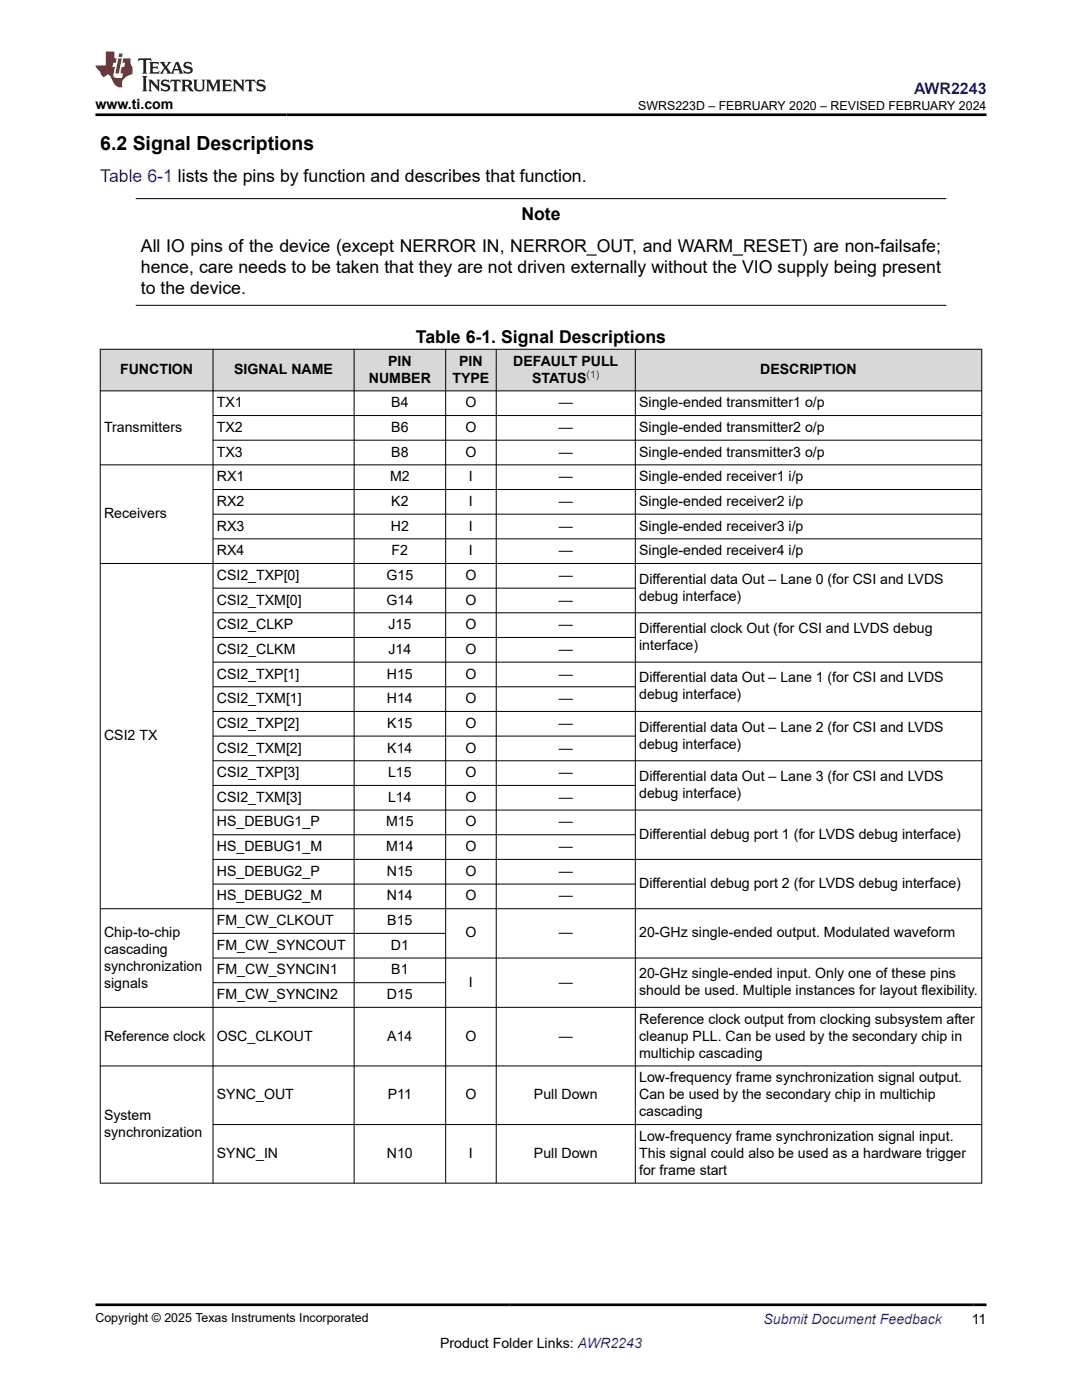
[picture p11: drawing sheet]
<svg xmlns="http://www.w3.org/2000/svg" width="216mm" height="279mm" viewBox="0 0 216 279" stroke-linecap="round" stroke-linejoin="round" font-family="sans-serif">
<defs><g id="words">
<text font-size="3.9" x="20" y="29.9">6.2 Signal Descriptions</text>
<text font-size="3.5" fill="#00f" x="20" y="36.4">Table 6-1 lists the pins by function and describes that function.</text>
<g font-size="3.5">
<text x="104" y="43.9">Note</text>
<text x="28.1" y="50.2">All IO pins of the device (except NERROR IN, NERROR_OUT, and WARM_RESET) are non-failsafe;</text>
<text x="28.1" y="58.7">to the device.</text>
<text x="28.1" y="54.5">hence, care needs to be taken that they are not driven externally without the VIO supply being present</text>
<text x="83" y="68.5">Table 6-1. Signal Descriptions</text>
</g>
<text font-size="3.2" fill="#00f" x="182.4" y="18.7">AWR2243</text>
<g font-size="2.8">
<text x="19" y="21.8">www.ti.com</text>
<text x="24" y="74.7">FUNCTION</text>
<text x="46.7" y="74.7">SIGNAL NAME</text>
<text x="73.6" y="76.4">NUMBER</text>
<text x="77.4" y="73">PIN</text>
<text x="90.3" y="76.4">TYPE</text>
<text x="91.6" y="73">PIN</text>
<text x="102.4" y="73">DEFAULT PULL</text>
<text x="106.2" y="76.4">STATUS</text>
<text x="151.7" y="74.7">DESCRIPTION</text>
<text x="43.3" y="81.3">TX1</text>
<text x="78.1" y="81.3">B4</text>
<text x="92.9" y="81.3">O</text>
<text x="111.5" y="81.3">—</text>
<text x="127.5" y="81.3">Single-ended transmitter1 o/p</text>
<text x="20.8" y="86.2">Transmitters</text>
<text x="43.3" y="86.2">TX2</text>
<text x="78.1" y="86.2">B6</text>
<text x="92.9" y="86.2">O</text>
<text x="111.5" y="86.2">—</text>
<text x="127.5" y="86.2">Single-ended transmitter2 o/p</text>
<text x="43.3" y="91.1">TX3</text>
<text x="78.1" y="91.1">B8</text>
<text x="92.9" y="91.1">O</text>
<text x="111.5" y="91.1">—</text>
<text x="127.5" y="91.1">Single-ended transmitter3 o/p</text>
<text x="43.3" y="96">RX1</text>
<text x="43.3" y="101">RX2</text>
<text x="77.8" y="96">M2</text>
<text x="78.1" y="101">K2</text>
<text x="93.6" y="96">I</text>
<text x="93.6" y="101">I</text>
<text x="111.5" y="96">—</text>
<text x="111.5" y="101">—</text>
<text x="127.5" y="96">Single-ended receiver1 i/p</text>
<text x="127.5" y="101">Single-ended receiver2 i/p</text>
<text x="20.8" y="103.4">Receivers</text>
<text x="43.3" y="105.9">RX3</text>
<text x="78" y="105.9">H2</text>
<text x="93.6" y="105.9">I</text>
<text x="111.5" y="105.9">—</text>
<text x="127.5" y="105.9">Single-ended receiver3 i/p</text>
<text x="43.3" y="110.8">RX4</text>
<text x="78.1" y="110.8">F2</text>
<text x="93.6" y="110.8">I</text>
<text x="111.5" y="110.8">—</text>
<text x="127.5" y="110.8">Single-ended receiver4 i/p</text>
<text x="43.3" y="115.7">CSI2_TXP[0]</text>
<text x="77.1" y="115.7">G15</text>
<text x="92.9" y="115.7">O</text>
<text x="111.5" y="115.7">—</text>
<text x="127.5" y="116.5">Differential data Out – Lane 0 (for CSI and LVDS</text>
<text x="127.5" y="119.9">debug interface)</text>
<text x="43.3" y="125.6">CSI2_CLKP</text>
<text x="43.3" y="120.7">CSI2_TXM[0]</text>
<text x="77.1" y="120.7">G14</text>
<text x="77.5" y="125.6">J15</text>
<text x="92.9" y="125.6">O</text>
<text x="92.9" y="120.7">O</text>
<text x="111.5" y="120.7">—</text>
<text x="111.5" y="125.6">—</text>
<text x="43.3" y="130.5">CSI2_CLKM</text>
<text x="77.5" y="130.5">J14</text>
<text x="92.9" y="130.5">O</text>
<text x="111.5" y="130.5">—</text>
<text x="127.5" y="126.3">Differential clock Out (for CSI and LVDS debug</text>
<text x="127.5" y="129.7">interface)</text>
<text x="43.3" y="135.4">CSI2_TXP[1]</text>
<text x="77.2" y="135.4">H15</text>
<text x="92.9" y="135.4">O</text>
<text x="111.5" y="135.4">—</text>
<text x="127.5" y="136.2">Differential data Out – Lane 1 (for CSI and LVDS</text>
<text x="43.3" y="140.3">CSI2_TXM[1]</text>
<text x="77.2" y="140.3">H14</text>
<text x="92.9" y="140.3">O</text>
<text x="111.5" y="140.3">—</text>
<text x="127.5" y="139.6">debug interface)</text>
<text x="20.8" y="147.7">CSI2 TX</text>
<text x="43.3" y="145.3">CSI2_TXP[2]</text>
<text x="77.3" y="145.3">K15</text>
<text x="92.9" y="145.3">O</text>
<text x="111.5" y="145.3">—</text>
<text x="127.5" y="146">Differential data Out – Lane 2 (for CSI and LVDS</text>
<text x="127.5" y="149.4">debug interface)</text>
<text x="43.3" y="155.1">CSI2_TXP[3]</text>
<text x="43.3" y="150.2">CSI2_TXM[2]</text>
<text x="77.3" y="150.2">K14</text>
<text x="77.4" y="155.1">L15</text>
<text x="92.9" y="155.1">O</text>
<text x="92.9" y="150.2">O</text>
<text x="111.5" y="150.2">—</text>
<text x="111.5" y="155.1">—</text>
<text x="127.5" y="155.9">Differential data Out – Lane 3 (for CSI and LVDS</text>
<text x="43.3" y="160">CSI2_TXM[3]</text>
<text x="77.4" y="160">L14</text>
<text x="92.9" y="160">O</text>
<text x="111.5" y="160">—</text>
<text x="127.5" y="159.3">debug interface)</text>
<text x="43.3" y="164.9">HS_DEBUG1_P</text>
<text x="77" y="164.9">M15</text>
<text x="92.9" y="164.9">O</text>
<text x="111.5" y="164.9">—</text>
<text x="127.5" y="167.4">Differential debug port 1 (for LVDS debug interface)</text>
<text x="43.3" y="169.9">HS_DEBUG1_M</text>
<text x="77" y="169.9">M14</text>
<text x="92.9" y="169.9">O</text>
<text x="111.5" y="169.9">—</text>
<text x="43.3" y="174.8">HS_DEBUG2_P</text>
<text x="43.3" y="179.7">HS_DEBUG2_M</text>
<text x="77.2" y="174.8">N15</text>
<text x="77.2" y="179.7">N14</text>
<text x="92.9" y="174.8">O</text>
<text x="92.9" y="179.7">O</text>
<text x="111.5" y="174.8">—</text>
<text x="111.5" y="179.7">—</text>
<text x="127.5" y="177.2">Differential debug port 2 (for LVDS debug interface)</text>
<text x="43.3" y="184.6">FM_CW_CLKOUT</text>
<text x="77.3" y="184.6">B15</text>
<text x="20.8" y="186.9">Chip-to-chip</text>
<text x="20.8" y="190.3">cascading</text>
<text x="43.3" y="189.5">FM_CW_SYNCOUT</text>
<text x="78" y="189.5">D1</text>
<text x="92.9" y="187.1">O</text>
<text x="111.5" y="187.1">—</text>
<text x="127.5" y="187.1">20-GHz single-ended output. Modulated waveform</text>
<text x="20.8" y="193.7">synchronization</text>
<text x="20.8" y="197.1">signals</text>
<text x="43.3" y="194.5">FM_CW_SYNCIN1</text>
<text x="78.1" y="194.5">B1</text>
<text x="93.6" y="196.9">I</text>
<text x="111.5" y="196.9">—</text>
<text x="127.5" y="195.2">20-GHz single-ended input. Only one of these pins</text>
<text x="43.3" y="199.4">FM_CW_SYNCIN2</text>
<text x="77.2" y="199.4">D15</text>
<text x="127.5" y="198.6">should be used. Multiple instances for layout flexibility.</text>
<text x="20.8" y="207.7">Reference clock</text>
<text x="43.3" y="207.7">OSC_CLKOUT</text>
<text x="77.3" y="207.7">A14</text>
<text x="92.9" y="207.7">O</text>
<text x="111.5" y="207.7">—</text>
<text x="127.5" y="204.3">Reference clock output from clocking subsystem after</text>
<text x="127.5" y="207.7">cleanup PLL. Can be used by the secondary chip in</text>
<text x="127.5" y="211.1">multichip cascading</text>
<text x="43.3" y="219.4">SYNC_OUT</text>
<text x="77.4" y="219.4">P11</text>
<text x="92.9" y="219.4">O</text>
<text x="106.5" y="219.4">Pull Down</text>
<text x="127.5" y="216">Low-frequency frame synchronization signal output.</text>
<text x="127.5" y="219.4">Can be used by the secondary chip in multichip</text>
<text x="20.8" y="223.5">System</text>
<text x="20.8" y="226.9">synchronization</text>
<text x="127.5" y="222.8">cascading</text>
<text x="127.5" y="227.7">Low-frequency frame synchronization signal input.</text>
<text x="43.3" y="231.1">SYNC_IN</text>
<text x="77.2" y="231.1">N10</text>
<text x="93.6" y="231.1">I</text>
<text x="106.5" y="231.1">Pull Down</text>
<text x="127.5" y="231.1">This signal could also be used as a hardware trigger</text>
<text x="127.5" y="234.5">for frame start</text>
<text x="87.8" y="269">Product Folder Links: AWR2243</text>
<text x="193.9" y="264.2">11</text>
</g>
<text font-size="2.8" fill="#00f" x="152.4" y="264.2">Submit Document Feedback</text>
<g font-size="2.5">
<text x="127.4" y="21.9">SWRS223D – FEBRUARY 2020 – REVISED FEBRUARY 2024</text>
<text x="19" y="263.9">Copyright © 2025 Texas Instruments Incorporated</text>
</g>
<text font-size="2.1" fill="#00f" x="117" y="75.4">(1)</text>
</g></defs>
<path d="M27.1 39.6h161.7M27.1 60.9h161.7" fill="none" stroke="#000" stroke-width=".2"/>
<g fill="#d8d8d8">
<path d="M20 69.7h175.9v8.3h-175.9z" fill-rule="evenodd"/>
<path d="M20.1 69.8h22.3v8.1h-22.3z" fill-rule="evenodd"/>
<path d="M42.6 69.8h28v8.1h-28z" fill-rule="evenodd"/>
<path d="M70.7 69.8h18.2v8.1h-18.2z" fill-rule="evenodd"/>
<path d="M89 69.8h10v8.1h-10z" fill-rule="evenodd"/>
<path d="M99.1 69.8h27.6v8.1h-27.6z" fill-rule="evenodd"/>
<path d="M126.8 69.8h69v8.1h-69z" fill-rule="evenodd"/>
</g>
<g fill="none" stroke="#000" stroke-width=".2">
<path d="M19.9 69.7h176.1M19.9 78h176.1M20 69.6v166.6M42.5 69.6v166.6M70.7 69.6v166.6M88.9 69.6v166.6M99 69.6v166.6M126.8 69.6v166.6M195.9 69.6v166.6M19.9 92.8h176.1M42.5 82.9h153.5M42.5 87.9h153.5"/>
<path d="M42.5 97.7h153.5M42.5 102.6h153.5M42.5 107.5h153.5M42.5 117.4h84.3M196 112.5h-176.1M42.5 127.2h84.3M42.5 137.1h84.3M196 122.3h-153.5M196 132.1h-153.5M42.5 146.9h84.3M42.5 151.8h153.5M42.5 156.7h84.3"/>
<path d="M196 142h-153.5M42.5 161.7h153.5M42.5 166.6h84.3M42.5 176.4h84.3M196 171.5h-153.5M42.5 186.3h46.5M42.5 196.1h46.5M196 181.4h-176.1M196 191.2h-153.5M19.9 201h176.1M19.9 212.7h176.1M42.5 224.4h153.5"/>
<path d="M196 236.1h-176.1"/>
</g>
<path d="M27.7 11.6l-.2 .6 .5-.2h.6v.1v2.2l-.2 .4h1l-.2-.4v-2.2v-.1h.5l.5 .2-.1-.6zM29.8 12.4l.2 .3v1.6l-.2 .4h1.9l.1-.6a1.08 1.08 0 0 1-1.3 .2v-.7h.6l.4 .2v-.7l-.4 .2h-.6v-.5l.2-.2a1 1 0 0 1 1 .3l-.1-.5zM31.8 12.4l1 1.1-1 1.2h.9l-.2-.2 .4-.8 .5 .8-.2 .2h1.6l-.2-.2 .1-.5h1l.1 .5-.1 .2h.9l-.2-.4-.8-1.9h-.5l-1 2.1-.8-1.1 .9-1h-.8l.2 .2-.5 .6-.3-.6 .1-.2zM35.2 12.8l.4 1h-.8zM36.8 12.5a.65 .65 0 0 0-.2 .7 .65 .65 0 0 0 .6 .5l.7 .1 .1 .3a.79 .79 0 0 1-.7 .4 .79 .79 0 0 1-.7-.5l.1 .7 .2-.1a.93 .93 0 0 0 1.1 0 .93 .93 0 0 0 .4-.9 1.46 1.46 0 0 0-1.2-.6l-.1-.3a1.09 1.09 0 0 1 1.2 .2l-.2-.6-.1 .1-.6-.2zM28.4 15.2l.2 .4v2.2l-.2 .4h1l-.2-.4v-2.2l.2-.4zM29.6 15.9l.2 .4v1.5l-.2 .4h.8l-.3-.4v-1.3l1.7 1.8v-2l.2-.4h-.8l.2 .2 .1 1.1-1.2-1.3zM32.3 16a.65 .65 0 0 0-.2 .8 .65 .65 0 0 0 .7 .4l.6 .2 .1 .2a.79 .79 0 0 1-.7 .4 .79 .79 0 0 1-.7-.5l.1 .7 .2-.1a.93 .93 0 0 0 1.1 .1 .93 .93 0 0 0 .4-1 1.46 1.46 0 0 0-1.2-.5l-.1-.4a1.09 1.09 0 0 1 1.2 .2l-.2-.6-.1 .1-.6-.1zM34.1 15.9l-.1 .6a.63 .63 0 0 1 .7-.3l.1 1.6-.3 .4h1l-.2-.4v-1.6a.66 .66 0 0 1 .8 .3l-.1-.6zM36.2 15.9l.2 .4v1.5l-.2 .4h.9l-.2-.2v-.7h.5l.1 .2a.79 .79 0 0 0 1.2 .6l-1-.9a.61 .61 0 0 0 .6-.6 .61 .61 0 0 0-.5-.7zM36.9 16.2h.2a.47 .47 0 0 1 .5 .1 .47 .47 0 0 1 .1 .5l-.2 .1-.6 .1zM38.5 15.9l.2 .2a2.27 2.27 0 0 0 .4 2 1.04 1.04 0 0 0 1.7-.7v-1.3l.2-.2h-.8l.2 .4v1.1a.6 .6 0 0 1-.6 .6 .6 .6 0 0 1-.6-.6v-1.1l.3-.4zM41.1 15.9l.2 .4v1.5l-.2 .4h.7l-.2-.4v-1.4l.9 1.9 .8-1.9v1.4l-.2 .4h1l-.3-.4v-1.5l.3-.4h-.8l-.7 1.5-.7-1.5zM44.3 15.9l.2 .4v1.5l-.2 .4h1.9l.1-.6a1.09 1.09 0 0 1-1.3 .2v-.7h.6l.4 .2v-.6l-.4 .2h-.6v-.6l.2-.1a1.01 1.01 0 0 1 1 .3l-.1-.6zM46.4 15.9l.3 .4v1.5l-.3 .4h.8l-.2-.4v-1.3l1.6 1.8v-2l.2-.4h-.7l.2 .2v1.1l-1.2-1.3zM49 15.9l-.1 .6a.63 .63 0 0 1 .8-.3v1.6l-.3 .4h1l-.2-.4v-1.6a.66 .66 0 0 1 .8 .3l-.1-.6zM51.4 16a.65 .65 0 0 0-.2 .8 .65 .65 0 0 0 .6 .4l.6 .2 .2 .2a.79 .79 0 0 1-.8 .4 .79 .79 0 0 1-.6-.5l.1 .7 .2-.1a.93 .93 0 0 0 1 .1 .93 .93 0 0 0 .5-1 1.46 1.46 0 0 0-1.3-.5l-.1-.4a1.09 1.09 0 0 1 1.3 .2l-.2-.6-.2 .1-.5-.1z" fill="#231f20"/>
<path d="M21.1 10.3v2.7h-2.1l.1 .4 .9 1a.95 .95 0 0 0 .9 .9 .59 .59 0 0 1 .6-.4 .59 .59 0 0 1 .5 .3l.4 .8a1.59 1.59 0 0 0 2.1 1.4 1.61 1.61 0 0 1 1-2.3l1-.3-.1-1.5a1.59 1.59 0 0 1-.4-1.7h-1.4l-.2 .9h.5l-.1 .9h-.5l-.2 .9v.3l.4 .1-.2 .9h-.6a.73 .73 0 0 1-1.1-.7l.3-1.5h-.5l.2-.9h.5l.2-.9h-.5v-1.3zM23.6 11.6l-.6 3.1h.7l.6-3.1zM23.8 10.7l-.1 .6h.7l.1-.6z" fill="#ed1c24"/>
<path d="M19 22.9h177.8M19 260.4h177.8" fill="none" stroke="#000" stroke-width=".53"/>
<use href="#words"/>
</svg>
